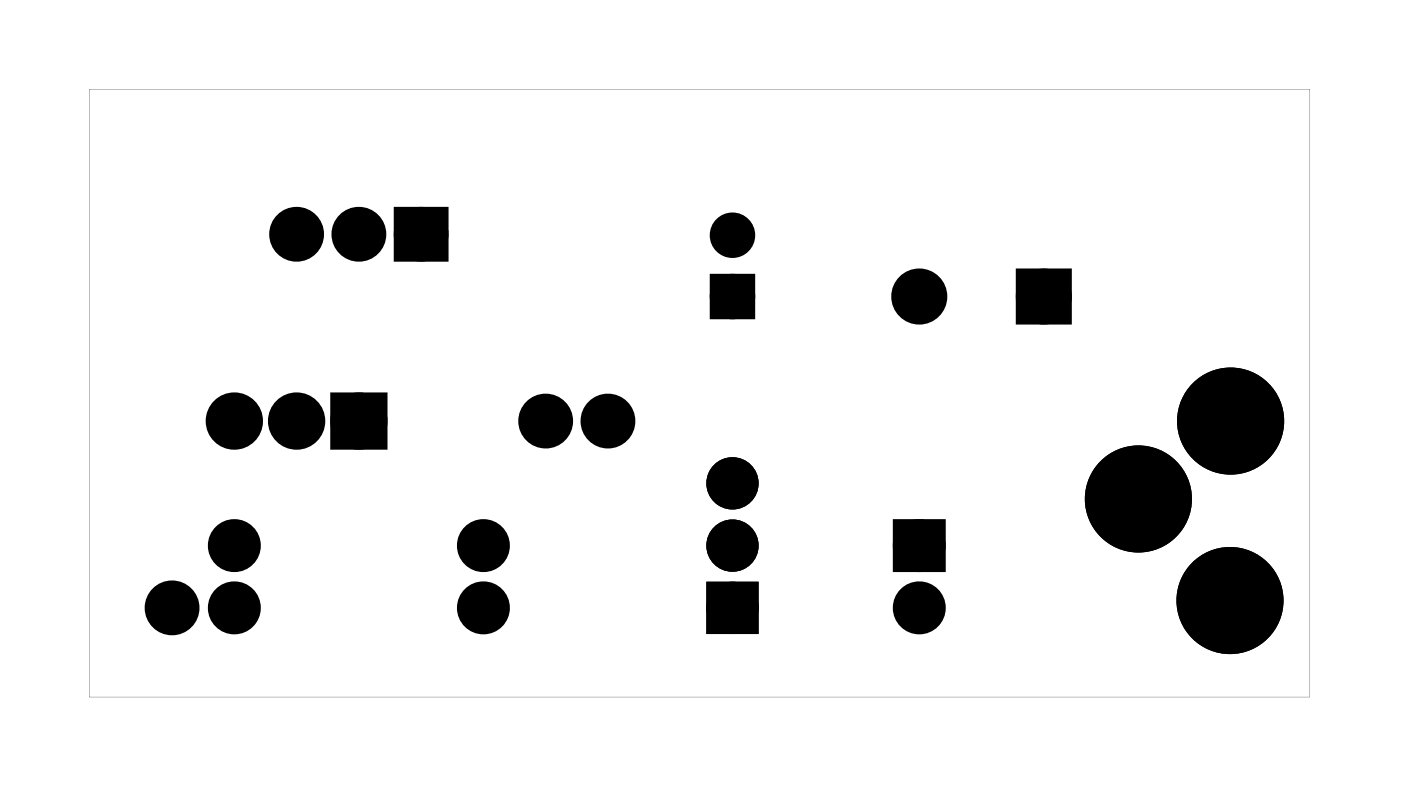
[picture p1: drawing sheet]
<svg xmlns="http://www.w3.org/2000/svg" width="57mm" height="32mm" viewBox="0 0 57 32" stroke-linecap="round" stroke-linejoin="round" font-family="sans-serif">
<g fill="#000">
<path d="M13.9 16.4h1.5v1.6h-1.5zM16.4 8.8h1.5v1.5h-1.5zM29.3 11.5h1.2v1.2h-1.2zM41.8 11.3h1.5v1.6h-1.5zM36.8 21.6h1.4v1.4h-1.4z"/>
<path d="M3.6 3.6v24.8h49.8v-24.8zM3.6 3.6h49.8v24.8h-49.8z"/>
<path d="M28.9 23.9v1.8h1.9v-1.8zM29.4 24.8a.5 .5 0 0 1 1 0 .5 .5 0 0 1-1 0z"/>
<path d="M28.9 23.9v1.8h1.9v-1.8zM29.4 24.8a.5 .5 0 0 1 1 0 .5 .5 0 0 1-1 0z"/>
</g>
<g fill="#000">
<circle cx="9.6" cy="17.2" r=".79"/>
<circle cx="12.1" cy="9.6" r=".74"/>
<circle cx="12.1" cy="17.2" r=".79"/>
<circle cx="14.6" cy="9.6" r=".74"/>
<circle cx="14.6" cy="17.2" r=".79"/>
<circle cx="17.2" cy="9.6" r=".74"/>
<circle cx="22.3" cy="17.2" r=".74"/>
<circle cx="24.8" cy="17.2" r=".74"/>
<circle cx="29.9" cy="19.7" r=".72"/>
<circle cx="29.9" cy="12.1" r=".6"/>
<circle cx="29.9" cy="9.6" r=".6"/>
<circle cx="37.5" cy="12.1" r=".76"/>
<circle cx="42.6" cy="12.1" r=".76"/>
<circle cx="50.2" cy="17.2" r="1.83"/>
<circle cx="7" cy="24.8" r=".74"/>
<circle cx="9.6" cy="24.8" r=".7"/>
<circle cx="9.6" cy="22.3" r=".7"/>
<circle cx="19.7" cy="24.8" r=".7"/>
<circle cx="19.7" cy="22.3" r=".7"/>
<circle cx="29.9" cy="24.8" r=".72"/>
<circle cx="29.9" cy="22.3" r=".72"/>
<circle cx="37.5" cy="22.3" r=".7"/>
<circle cx="37.5" cy="24.8" r=".7"/>
<circle cx="46.4" cy="20.4" r="1.78"/>
<circle cx="50.2" cy="24.5" r="1.78"/>
</g>
<g fill="none" stroke="#000" stroke-width=".76" stroke-linecap="butt">
<path d="M13.9 16.4h1.5v1.6h-1.5zM16.4 8.8h1.5v1.5h-1.5zM41.8 11.3h1.5v1.6h-1.5zM36.8 21.6h1.4v1.4h-1.4z"/>
<circle cx="9.6" cy="17.2" r=".79"/>
<circle cx="12.1" cy="9.6" r=".74"/>
<circle cx="12.1" cy="17.2" r=".79"/>
<circle cx="14.6" cy="9.6" r=".74"/>
<circle cx="14.6" cy="17.2" r=".79"/>
<circle cx="17.2" cy="9.6" r=".74"/>
<circle cx="22.3" cy="17.2" r=".74"/>
<circle cx="24.8" cy="17.2" r=".74"/>
<circle cx="37.5" cy="12.1" r=".76"/>
<circle cx="42.6" cy="12.1" r=".76"/>
<circle cx="7" cy="24.8" r=".74"/>
<circle cx="9.6" cy="24.8" r=".7"/>
<circle cx="9.6" cy="22.3" r=".7"/>
<circle cx="19.7" cy="24.8" r=".7"/>
<circle cx="19.7" cy="22.3" r=".7"/>
<circle cx="37.5" cy="24.8" r=".7"/>
<circle cx="37.5" cy="22.3" r=".7"/>
</g>
<g fill="none" stroke="#000" stroke-width=".69" stroke-linecap="butt">
<circle cx="29.9" cy="19.7" r=".72"/>
<circle cx="29.9" cy="24.8" r=".72"/>
<circle cx="29.9" cy="22.3" r=".72"/>
</g>
<g fill="none" stroke="#000" stroke-width=".25">
<path d="M28.9 23.9h1.9v1.8h-1.9z"/>
<circle cx="29.9" cy="24.8" r=".5"/>
</g>
<circle cx="50.2" cy="17.2" r="1.83" fill="none" stroke="#000" stroke-width=".71" stroke-linecap="butt"/>
<g fill="none" stroke="#000" stroke-width=".81" stroke-linecap="butt">
<circle cx="46.4" cy="20.4" r="1.78"/>
<circle cx="50.2" cy="24.5" r="1.78"/>
</g>
<g fill="none" stroke="#000" stroke-width=".65" stroke-linecap="butt">
<path d="M29.3 11.5h1.2v1.2h-1.2z"/>
<circle cx="29.9" cy="9.6" r=".6"/>
<circle cx="29.9" cy="12.1" r=".6"/>
</g>
</svg>
